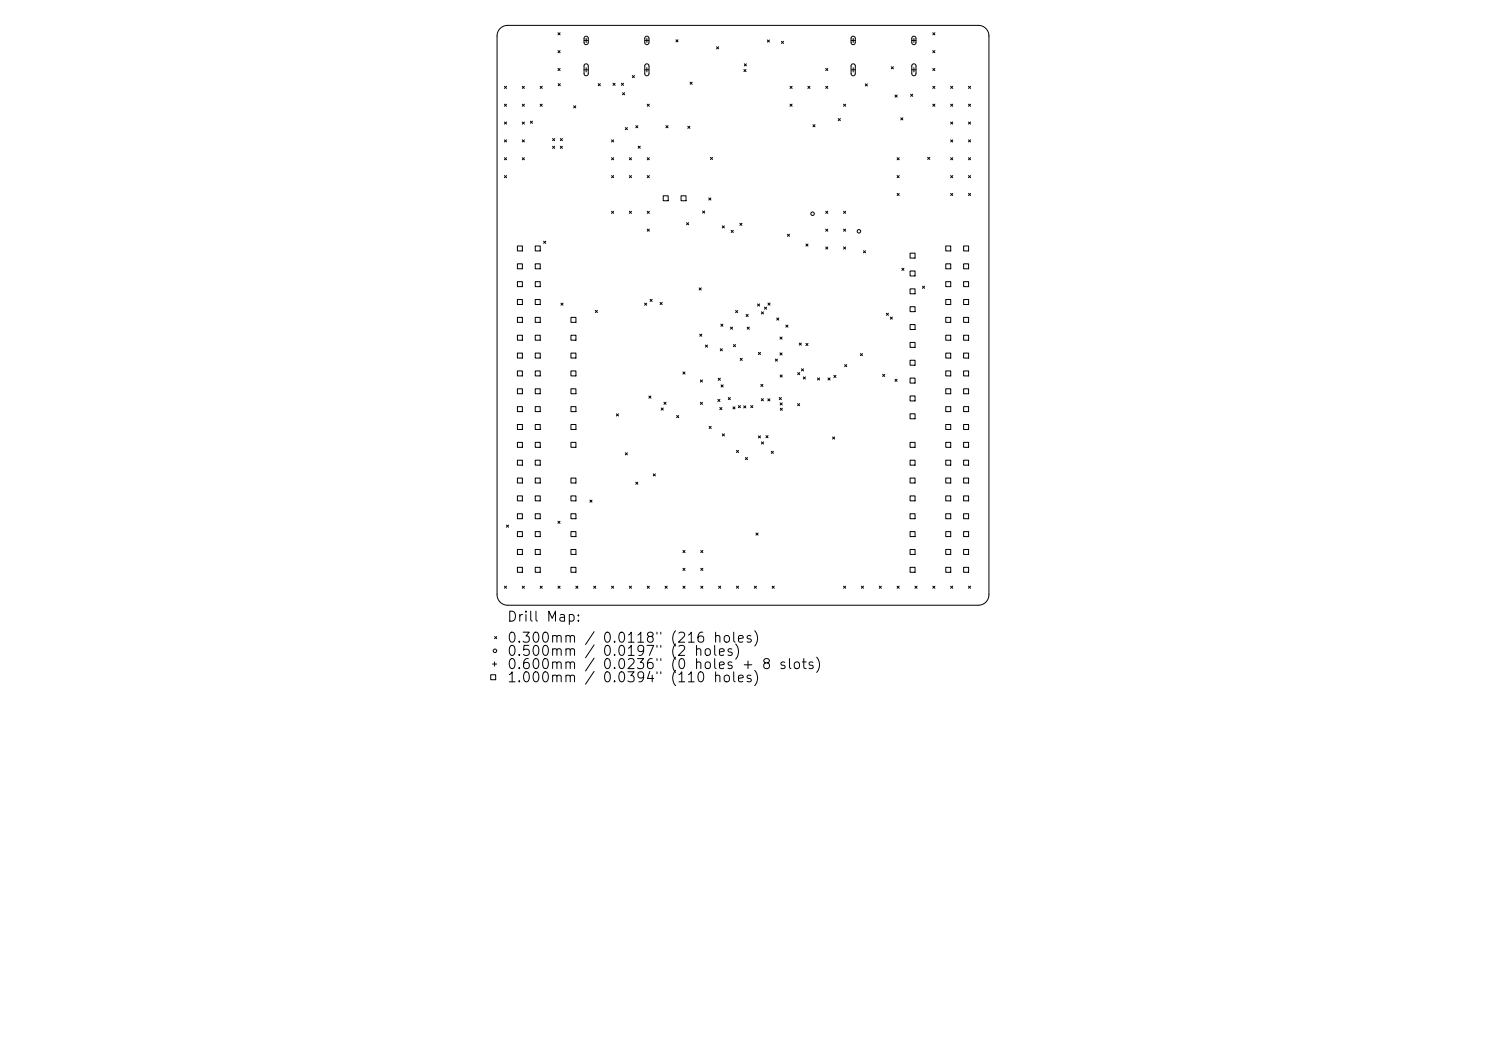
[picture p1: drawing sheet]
<svg xmlns="http://www.w3.org/2000/svg" width="297mm" height="210mm" viewBox="0 0 297 210" stroke-linecap="round" stroke-linejoin="round" font-family="sans-serif">
<defs><g id="words">
<g font-size="2">
<text x="101.2" y="124.7">Drill Map:</text>
<text x="101.2" y="128.9">0.300mm / 0.0118&quot; (216 holes)</text>
<text x="101.2" y="131.6">0.500mm</text>
<text x="120.3" y="131.6">0.0197&quot; (2</text>
<text x="101.2" y="134.2">0.600mm</text>
<text x="101.2" y="136.8">1.000mm / 0.0394&quot; (110 holes)</text>
<text x="120.3" y="134.2">0.0236&quot; (0 holes + 8 slots)</text>
</g>
</g></defs>
<g fill="none" stroke="#000" stroke-width=".2">
<path d="M100 5.7l.7-.5 .8-.1h94a2.11 2.11 0 0 1 2.2 2.1v111.6a2.11 2.11 0 0 1-2.2 2.1h-94a2.11 2.11 0 0 1-2.2-2.1v-111.6l.2-.9zM100.8 17.2l.4 .5M101.2 17.2l-.4 .5M104.4 17.2l.4 .5M104.8 17.2l-.4 .5M108 17.2l.4 .5M108.4 17.2l-.4 .5M111.5 6.5l.4 .5M111.5 10.1l.4 .4M111.5 13.7l.4 .4M111.6 16.7l.4 .4M111.9 6.5l-.4 .5"/>
<path d="M111.9 10.1l-.4 .4M111.9 13.7l-.4 .4M112 16.7l-.4 .4M116.7 8.1h.9M116.7 13.9h.9M116.9 7.4l.4-.2 .3 .3v1.1l-.3 .3h-.4l-.2-.3zM116.9 12.9l.4-.1 .3 .3v1.7l-.4 .3h-.3l-.2-.3v-1.7zM117.2 7.7v.8M117.2 13.5v.9M119.6 16.7l.4 .4M120 16.7l-.4 .4M122.5 16.6l.4 .5"/>
<path d="M122.9 16.6l-.4 .5M124.2 16.6l.4 .5M124.4 18.5l.4 .4M124.6 16.6l-.4 .5M124.8 18.5l-.4 .4M126.4 15.1l.4 .4M126.8 15.1l-.4 .4M128.9 8.1h.8M128.9 13.9h.8M129 7.4l.4-.2 .3 .3v1.1l-.3 .3h-.3l-.2-.3zM129 12.9l.4-.1 .3 .3v1.7l-.3 .3h-.4l-.1-.3v-1.7zM129.3 7.7v.8"/>
<path d="M129.3 13.5v.9M135.1 7.9l.4 .5M135.5 7.9l-.4 .5M137.9 16.4l.4 .4M138.3 16.4l-.4 .4M143.2 9.4l.4 .4M143.6 9.4l-.4 .4M148.7 13.9l.4 .4M148.8 12.8l.4 .4M149.1 13.9l-.4 .4M149.2 12.8l-.4 .4M153.4 8l.4 .4"/>
<path d="M153.8 8l-.4 .4M156.2 8.3l.4 .4M156.6 8.3l-.4 .4M157.9 17.2l.4 .5M158.3 17.2l-.4 .5M161.5 17.2l.4 .5M161.9 17.2l-.4 .5M165 13.7l.5 .4M165 17.2l.5 .5M165.5 13.7l-.5 .4M165.5 17.2l-.5 .5M170.1 8.1h.8"/>
<path d="M170.1 13.9h.8M170.2 7.4l.4-.2 .3 .3v1.1l-.3 .3h-.3l-.2-.3zM170.2 12.9l.5-.1 .2 .3v1.7l-.3 .3h-.3l-.2-.3v-1.7zM170.5 7.7v.8M170.5 13.5v.9M172.9 16.8l.5 .4M173.4 16.8l-.5 .4M178.1 13.3l.5 .5M178.6 13.3l-.5 .5M178.9 19l.4 .4M179.3 19l-.4 .4M182 18.8l.4 .5"/>
<path d="M182.2 8.1h.9M182.2 13.9h.9M182.4 7.4l.4-.2 .3 .3v1.1l-.3 .3h-.4l-.2-.3zM182.4 12.9l.4-.1 .3 .3v1.7l-.4 .3h-.3l-.2-.3v-1.7zM182.4 18.8l-.4 .5M182.7 7.7v.8M182.7 13.5v.9M186.4 6.5l.5 .5M186.4 10.1l.5 .4M186.4 13.7l.5 .4M186.4 17.2l.5 .5M186.9 6.5l-.5 .5"/>
<path d="M186.9 10.1l-.5 .4M186.9 13.7l-.5 .4M186.9 17.2l-.5 .5M190 17.2l.4 .5M190.4 17.2l-.4 .5M193.6 17.2l.4 .5M194 17.2l-.4 .5M100.8 20.8l.4 .4M100.8 24.4l.4 .4M100.8 27.9l.4 .5M100.8 31.5l.4 .4M100.8 35.1l.4 .4"/>
<path d="M101.2 20.8l-.4 .4M101.2 24.4l-.4 .4M101.2 27.9l-.4 .5M101.2 31.5l-.4 .4M101.2 35.1l-.4 .4M104.4 20.8l.4 .4M104.4 24.4l.4 .4M104.4 27.9l.4 .5M104.4 31.5l.4 .4M104.8 20.8l-.4 .4M104.8 24.4l-.4 .4M104.8 27.9l-.4 .5"/>
<path d="M104.8 31.5l-.4 .4M106 24.2l.4 .4M106.4 24.2l-.4 .4M108 20.8l.4 .4M108.4 20.8l-.4 .4M110.4 27.7l.5 .4M110.4 29.2l.5 .4M110.9 27.7l-.5 .4M110.9 29.2l-.5 .4M112 29.2l.4 .4M112 27.7l.4 .4M112.4 27.7l-.4 .4"/>
<path d="M112.4 29.2l-.4 .4M114.7 21.1l.4 .5M115.1 21.1l-.4 .5M122.2 31.5l.4 .4M122.2 27.9l.4 .5M122.2 35.1l.4 .4M122.6 27.9l-.4 .5M122.6 31.5l-.4 .4M122.6 35.1l-.4 .4M125 25.5l.4 .4M125.4 25.5l-.4 .4M125.8 31.5l.4 .4"/>
<path d="M125.8 35.1l.4 .4M126.2 31.5l-.4 .4M126.2 35.1l-.4 .4M127.1 25.1l.4 .4M127.5 25.1l-.4 .4M127.5 29.2l.5 .4M128 29.2l-.5 .4M129.4 35.1l.4 .4M129.4 20.8l.4 .4M129.4 31.5l.4 .4M129.8 20.8l-.4 .4M129.8 35.1l-.4 .4"/>
<path d="M129.8 31.5l-.4 .4M132.6 39.1h.9v1h-.9zM133.1 25.1l.4 .4M133.5 25.1l-.4 .4M136.1 39.1h1v1h-1zM137.5 25.2l.4 .4M137.9 25.2l-.4 .4M141.7 39.6l.4 .4M142 31.4l.4 .5M142.1 39.6l-.4 .4M142.4 31.4l-.4 .5M157.9 20.8l.4 .4"/>
<path d="M158.3 20.8l-.4 .4M162.5 24.9l.4 .4M162.9 24.9l-.4 .4M167.5 23.7l.5 .4M168 23.7l-.5 .4M168.6 20.8l.4 .4M169 20.8l-.4 .4M179.3 35.1l.4 .4M179.3 31.5l.4 .4M179.3 38.6l.4 .5M179.7 31.5l-.4 .4M179.7 35.1l-.4 .4"/>
<path d="M179.7 38.6l-.4 .5M180 23.5l.5 .5M180.5 23.5l-.5 .5M185.4 31.4l.4 .5M185.8 31.4l-.4 .5M186.4 20.8l.5 .4M186.9 20.8l-.5 .4M190 20.8l.4 .4M190 24.4l.4 .4M190 27.9l.4 .5M190 31.5l.4 .4M190 35.1l.4 .4"/>
<path d="M190 38.6l.4 .5M190.4 31.5l-.4 .4M190.4 38.6l-.4 .5M190.4 20.8l-.4 .4M190.4 24.4l-.4 .4M190.4 27.9l-.4 .5M190.4 35.1l-.4 .4M193.6 24.4l.4 .4M193.6 31.5l.4 .4M193.6 35.1l.4 .4M193.6 38.6l.4 .5M193.6 20.8l.4 .4"/>
<path d="M193.6 27.9l.4 .5M194 27.9l-.4 .5M194 35.1l-.4 .4M194 20.8l-.4 .4M194 24.4l-.4 .4M194 31.5l-.4 .4M194 38.6l-.4 .5M103.4 49.1h1v1h-1zM103.4 52.7h1v1h-1zM103.4 56.3h1v1h-1zM103.4 59.9h1v.9h-1zM107 49.1h1v1h-1z"/>
<path d="M107 52.7h1v1h-1zM107 56.3h1v1h-1zM107 59.9h1v.9h-1zM108.6 48.2l.5 .4M109.1 48.2l-.5 .4M122.2 42.2l.4 .4M122.6 42.2l-.4 .4M125.8 42.2l.4 .4M126.2 42.2l-.4 .4M129.4 42.2l.4 .4M129.4 45.8l.4 .4M129.8 42.2l-.4 .4"/>
<path d="M129.8 45.8l-.4 .4M129.9 59.8l.4 .4M130.3 59.8l-.4 .4M137.2 44.5l.4 .4M137.6 44.5l-.4 .4M139.7 57.5l.5 .4M140.2 57.5l-.5 .4M140.4 42.2l.4 .4M140.8 42.2l-.4 .4M144.4 45.1l.4 .5M144.8 45.1l-.4 .5M146.1 46l.5 .5"/>
<path d="M146.6 46l-.5 .5M147.9 44.6l.4 .4M148.3 44.6l-.4 .4M157.4 46.8l.4 .4M157.8 46.8l-.4 .4M161.1 48.8l.4 .4M161.5 48.8l-.4 .4M165 42.2l.5 .4M165 45.8l.5 .4M165 49.4l.5 .4M165.5 42.2l-.5 .4M165.5 45.8l-.5 .4"/>
<path d="M165.5 49.4l-.5 .4M168.6 45.8l.4 .4M168.6 49.4l.4 .4M168.6 42.2l.4 .4M169 42.2l-.4 .4M169 45.8l-.4 .4M169 49.4l-.4 .4M172.6 50.1l.4 .4M173 50.1l-.4 .4M180.2 53.6l.5 .4M180.7 53.6l-.5 .4M181.9 50.6h1v1h-1z"/>
<path d="M181.9 54.1h1v1h-1zM181.9 57.7h1v1h-1zM184.4 57.2l.4 .4M184.8 57.2l-.4 .4M189 49.1h1v1h-1zM189 52.7h1v1h-1zM189 56.3h1v1h-1zM189 59.9h1v.9h-1zM192.6 49.1h1v1h-1zM192.6 52.7h1v1h-1zM192.6 56.3h1v1h-1zM192.6 59.9h1v.9h-1z"/>
<path d="M103.4 63.4h1v1h-1zM103.4 67h1v1h-1zM103.4 70.6h1v.9h-1zM103.4 74.1h1v1h-1zM103.4 77.7h1v1h-1zM107 63.4h1v1h-1zM107 67h1v1h-1zM107 70.6h1v.9h-1zM107 74.1h1v1h-1zM107 77.7h1v1h-1zM112.1 60.6l.4 .4M112.5 60.6l-.4 .4"/>
<path d="M114.1 63.4h1v1h-1zM114.1 67h1v1h-1zM114.1 70.6h1v.9h-1zM114.1 74.1h1v1h-1zM114.1 77.7h1v1h-1zM119 62l.4 .4M119.4 62l-.4 .4M128.8 60.6l.5 .4M129.3 60.6l-.5 .4M129.7 79.1l.4 .5M130.1 79.1l-.4 .5M131.9 60.4l.5 .5"/>
<path d="M132.4 60.4l-.5 .5M136.5 74.3l.4 .4M136.9 74.3l-.4 .4M139.8 66.8l.5 .4M140 75.9l.4 .4M140.3 66.8l-.5 .4M140.4 75.9l-.4 .4M141 68.9l.4 .5M141.4 68.9l-.4 .5M143.5 79.8l.4 .4M143.6 75.6l.4 .4M143.9 79.8l-.4 .4"/>
<path d="M144 69.7l.4 .4M144 75.6l-.4 .4M144.1 64.8l.4 .4M144.1 76.9l.4 .4M144.4 69.7l-.4 .4M144.5 64.8l-.4 .4M144.5 76.9l-.4 .4M145.6 79.4l.4 .5M146 79.4l-.4 .5M146 65.4l.4 .4M146.4 65.4l-.4 .4M146.6 68.8l.4 .5"/>
<path d="M147 68.8l-.4 .5M147 62l.4 .5M147.4 62l-.4 .5M147.9 71.6l.5 .4M148.4 71.6l-.5 .4M149.1 62.8l.4 .4M149.3 65.4l.5 .4M149.5 62.8l-.4 .4M149.8 65.4l-.5 .4M151.4 60.7l.4 .5M151.6 70.4l.4 .4M151.8 60.7l-.4 .5"/>
<path d="M152 70.4l-.4 .4M152.1 76.8l.4 .4M152.2 79.7l.4 .4M152.2 62.3l.4 .4M152.5 76.8l-.4 .4M152.6 79.7l-.4 .4M152.6 62.3l-.4 .4M152.8 61.4l.4 .4M153.2 61.4l-.4 .4M153.5 79.7l.4 .4M153.5 60.6l.4 .4M153.9 79.7l-.4 .4"/>
<path d="M153.9 60.6l-.4 .4M155 71.7l.4 .5M155.2 63.5l.5 .5M155.4 71.7l-.4 .5M155.7 63.5l-.5 .5M155.8 79.4l.4 .5M155.9 70.5l.4 .4M155.9 67.3l.4 .5M155.9 74.9l.4 .4M156.2 79.4l-.4 .5M156.3 70.5l-.4 .4M156.3 67.3l-.4 .5"/>
<path d="M156.3 74.9l-.4 .4M157.1 65l.4 .4M157.5 65l-.4 .4M159.4 74.4l.4 .5M159.7 68.5l.5 .5M159.8 74.4l-.4 .5M160.2 68.5l-.5 .5M160.2 73.7l.4 .4M160.6 75.3l.4 .4M160.6 73.7l-.4 .4M161 75.3l-.4 .4M161.1 68.6l.4 .4"/>
<path d="M161.5 68.6l-.4 .4M163.4 75.5l.4 .4M163.8 75.5l-.4 .4M165.5 75.5l.4 .4M165.9 75.5l-.4 .4M166.7 75l.4 .4M167.1 75l-.4 .4M168.8 72.8l.4 .5M169.2 72.8l-.4 .5M172 70.7l.4 .4M172.4 70.7l-.4 .4M176.4 74.8l.4 .4"/>
<path d="M176.8 74.8l-.4 .4M177.2 62.6l.4 .4M177.6 62.6l-.4 .4M177.9 63.4l.5 .4M178.4 63.4l-.5 .4M178.9 75.8l.4 .4M179.3 75.8l-.4 .4M181.9 61.3h1v1h-1zM181.9 64.9h1v.9h-1zM181.9 68.4h1v1h-1zM181.9 72h1v1h-1zM181.9 75.6h1v.9h-1z"/>
<path d="M181.9 79.1h1v1h-1zM189 63.4h1v1h-1zM189 67h1v1h-1zM189 70.6h1v.9h-1zM189 74.1h1v1h-1zM189 77.7h1v1h-1zM192.6 63.4h1v1h-1zM192.6 67h1v1h-1zM192.6 70.6h1v.9h-1zM192.6 74.1h1v1h-1zM192.6 77.7h1v1h-1zM103.4 81.3h1v.9h-1z"/>
<path d="M103.4 84.8h1v1h-1zM103.4 88.4h1v1h-1zM103.4 92h1v.9h-1zM103.4 95.5h1v1h-1zM103.4 99.1h1v1h-1zM107 81.3h1v.9h-1zM107 84.8h1v1h-1zM107 88.4h1v1h-1zM107 92h1v.9h-1zM107 95.5h1v1h-1zM107 99.1h1v1h-1zM114.1 81.3h1v.9h-1z"/>
<path d="M114.1 84.8h1v1h-1zM114.1 88.4h1v1h-1zM114.1 95.5h1v1h-1zM114.1 99.1h1v1h-1zM117.9 99.9l.4 .4M118.3 99.9l-.4 .4M123.2 82.7l.4 .4M123.6 82.7l-.4 .4M125 90.5l.4 .4M125.4 90.5l-.4 .4M127.1 96.3l.4 .5M127.5 96.3l-.4 .5"/>
<path d="M130.6 94.7l.4 .4M131 94.7l-.4 .4M132.2 81.5l.4 .4M132.6 81.5l-.4 .4M132.7 80.4l.4 .4M133.1 80.4l-.4 .4M135.2 83l.5 .5M135.7 83l-.5 .5M140 80.4l.4 .4M140.4 80.4l-.4 .4M141.7 85.2l.4 .4M142.1 85.2l-.4 .4"/>
<path d="M143.9 81.4l.4 .5M144.3 81.4l-.4 .5M144.4 86.7l.4 .4M144.8 86.7l-.4 .4M146.5 81.3l.4 .4M146.9 81.3l-.4 .4M147.2 90l.4 .4M147.6 81l.4 .5M147.6 90l-.4 .4M148 81l-.4 .5M148.6 81.1l.5 .4M149 91.4l.4 .4"/>
<path d="M149.1 81.1l-.5 .4M149.4 91.4l-.4 .4M150 81l.5 .5M150.5 81l-.5 .5M151.6 87.1l.4 .4M152 87.1l-.4 .4M152.2 88.3l.4 .4M152.6 88.3l-.4 .4M153.1 87.1l.4 .4M153.5 87.1l-.4 .4M154.2 90.2l.4 .4M154.6 90.2l-.4 .4"/>
<path d="M155.9 80.5l.4 .4M156 81.6l.4 .4M156.3 80.5l-.4 .4M156.4 81.6l-.4 .4M159.4 80.7l.4 .4M159.8 80.7l-.4 .4M166.4 87.3l.4 .4M166.8 87.3l-.4 .4M181.9 82.7h1v1h-1zM181.9 88.4h1v1h-1zM181.9 92h1v.9h-1zM181.9 95.5h1v1h-1z"/>
<path d="M181.9 99.1h1v1h-1zM189 81.3h1v.9h-1zM189 84.8h1v1h-1zM189 88.4h1v1h-1zM189 92h1v.9h-1zM189 95.5h1v1h-1zM189 99.1h1v1h-1zM192.6 81.3h1v.9h-1zM192.6 84.8h1v1h-1zM192.6 88.4h1v1h-1zM192.6 92h1v.9h-1zM192.6 95.5h1v1h-1z"/>
<path d="M192.6 99.1h1v1h-1zM100.8 117.1l.4 .4M101.2 104.9l.4 .4M101.2 117.1l-.4 .4M101.6 104.9l-.4 .4M103.4 102.7h1v1h-1zM103.4 106.2h1v1h-1zM103.4 109.8h1v1h-1zM103.4 113.4h1v1h-1zM104.4 117.1l.4 .4M104.8 117.1l-.4 .4M107 102.7h1v1h-1z"/>
<path d="M107 106.2h1v1h-1zM107 109.8h1v1h-1zM107 113.4h1v1h-1zM108 117.1l.4 .4M108.4 117.1l-.4 .4M111.5 104.2l.4 .4M111.5 117.1l.4 .4M111.9 104.2l-.4 .4M111.9 117.1l-.4 .4M114.1 102.7h1v1h-1zM114.1 106.2h1v1h-1zM114.1 109.8h1v1h-1z"/>
<path d="M114.1 113.4h1v1h-1zM115.1 117.1l.4 .4M115.5 117.1l-.4 .4M118.7 117.1l.4 .4M119.1 117.1l-.4 .4M122.2 117.1l.4 .4M122.6 117.1l-.4 .4M125.8 117.1l.4 .4M126.2 117.1l-.4 .4M129.4 117.1l.4 .4M129.8 117.1l-.4 .4M132.9 117.1l.4 .4"/>
<path d="M133.3 117.1l-.4 .4M136.5 110l.4 .4M136.5 113.6l.4 .4M136.5 117.1l.4 .4M136.9 110l-.4 .4M136.9 113.6l-.4 .4M136.9 117.1l-.4 .4M140.1 113.6l.4 .4M140.1 110l.4 .4M140.1 117.1l.4 .4M140.5 110l-.4 .4M140.5 113.6l-.4 .4"/>
<path d="M140.5 117.1l-.4 .4M143.6 117.1l.4 .4M144 117.1l-.4 .4M147.2 117.1l.4 .4M147.6 117.1l-.4 .4M150.8 117.1l.4 .4M151.1 106.5l.4 .4M151.2 117.1l-.4 .4M151.5 106.5l-.4 .4M154.3 117.1l.5 .4M154.8 117.1l-.5 .4M168.6 117.1l.4 .4"/>
<path d="M169 117.1l-.4 .4M172.2 117.1l.4 .4M172.6 117.1l-.4 .4M175.7 117.1l.5 .4M176.2 117.1l-.5 .4M179.3 117.1l.4 .4M179.7 117.1l-.4 .4M181.9 102.7h1v1h-1zM181.9 106.2h1v1h-1zM181.9 109.8h1v1h-1zM181.9 113.4h1v1h-1zM182.9 117.1l.4 .4"/>
<path d="M183.3 117.1l-.4 .4M186.4 117.1l.5 .4M186.9 117.1l-.5 .4M189 102.7h1v1h-1zM189 106.2h1v1h-1zM189 109.8h1v1h-1zM189 113.4h1v1h-1zM190 117.1l.4 .4M190.4 117.1l-.4 .4M192.6 102.7h1v1h-1zM192.6 106.2h1v1h-1zM192.6 109.8h1v1h-1z"/>
<path d="M192.6 113.4h1v1h-1zM193.6 117.1l.4 .4M194 117.1l-.4 .4M98.1 134.8h1v1h-1zM98.4 132.7h.9M98.9 127.2l.4 .4M98.9 132.3v.8M99.3 127.2l-.4 .4"/>
<circle cx="162.4" cy="42.7" r=".35"/>
<circle cx="171.7" cy="46.2" r=".35"/>
<circle cx="98.9" cy="130" r=".35"/>
</g>
<use href="#words"/>
</svg>
